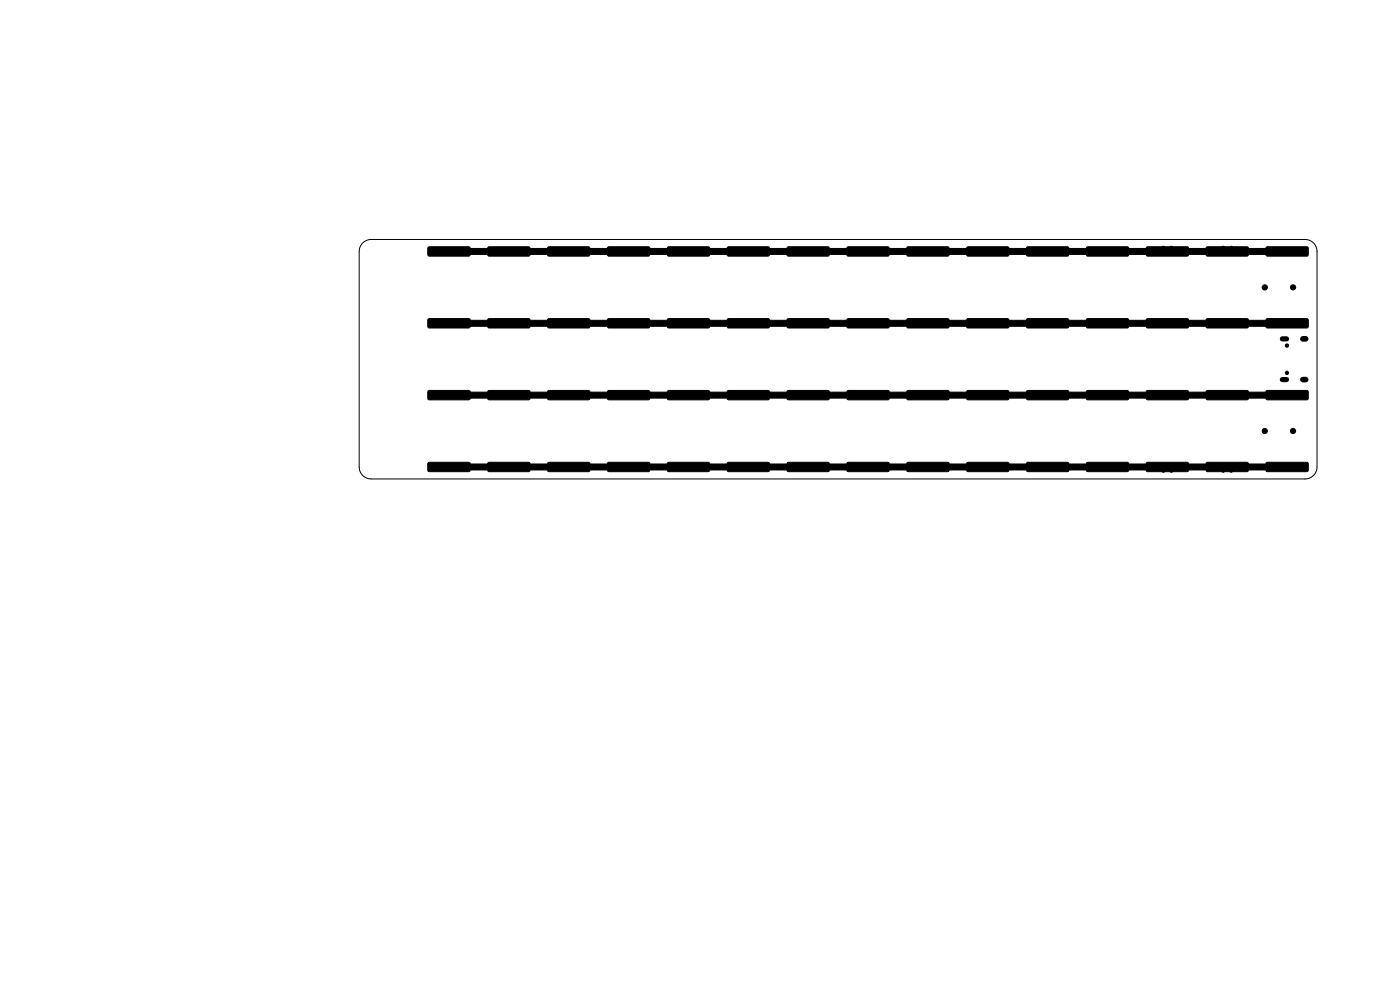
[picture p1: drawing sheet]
<svg xmlns="http://www.w3.org/2000/svg" width="297mm" height="210mm" viewBox="0 0 297 210" stroke-linecap="round" stroke-linejoin="round" font-family="sans-serif">
<g fill="#000" stroke="#000" stroke-width=".21">
<path d="M99.7 52.7h168.9v1.3h-168.9zM90.8 52.5l.3-.2 8.4 .1 .2 .2v1.5l-.3 .2h-8.4l-.2-.3zM103.5 52.5l.3-.2 8.4 .1 .2 .2v1.5l-.3 .2h-8.4l-.2-.3zM116.2 52.5l.3-.2 8.4 .1 .2 .2v1.5l-.3 .2h-8.4l-.2-.3zM128.9 52.5l.3-.2 8.4 .1 .2 .2v1.5l-.3 .2h-8.4l-.2-.3zM141.6 52.5l.3-.2 8.4 .1 .2 .2v1.5l-.3 .2h-8.4l-.2-.3zM154.3 52.5l.3-.2 8.4 .1 .2 .2v1.5l-.3 .2h-8.4l-.2-.3zM167.1 52.4h8.6l.2 .2v1.5l-.3 .2h-8.4l-.3-.3v-1.3zM179.8 52.4h8.6l.2 .2v1.5l-.3 .2h-8.4l-.3-.3v-1.3zM192.5 52.4h8.6l.2 .2v1.5l-.3 .2h-8.4l-.3-.3v-1.3zM205.2 52.4h8.6l.2 .2v1.5l-.3 .2h-8.4l-.3-.3v-1.3zM217.9 52.4h8.6l.2 .2v1.5l-.3 .2h-8.4l-.3-.3v-1.3z"/>
<path d="M230.6 52.4h8.6l.2 .2v1.5l-.3 .2h-8.4l-.3-.3v-1.3zM243.3 52.4h8.6l.2 .2v1.5l-.3 .2h-8.4l-.3-.3v-1.3zM256 52.4h8.6l.2 .2v1.5l-.3 .2h-8.4l-.3-.3v-1.3zM268.7 52.4h8.6l.2 .2v1.5l-.3 .2h-8.4l-.3-.3v-1.3zM99.7 67.9h168.9v1.3h-168.9zM90.8 67.7l.3-.1h8.4l.2 .2v1.5l-.3 .3h-8.4l-.2-.4zM103.5 67.7l.3-.1h8.4l.2 .2v1.5l-.3 .3h-8.4l-.2-.4zM116.2 67.7l.3-.1h8.4l.2 .2v1.5l-.3 .3h-8.4l-.2-.4zM128.9 67.7l.3-.1h8.4l.2 .2v1.5l-.3 .3h-8.4l-.2-.4zM141.6 67.7l.3-.1h8.4l.2 .2v1.5l-.3 .3h-8.4l-.2-.4zM154.3 67.7l.3-.1h8.4l.2 .2v1.5l-.3 .3h-8.4l-.2-.4zM167.1 67.6h8.6l.2 .2v1.5l-.3 .3h-8.4l-.3-.4v-1.3z"/>
<path d="M179.8 67.6h8.6l.2 .2v1.5l-.3 .3h-8.4l-.3-.4v-1.3zM192.5 67.6h8.6l.2 .2v1.5l-.3 .3h-8.4l-.3-.4v-1.3zM205.2 67.6h8.6l.2 .2v1.5l-.3 .3h-8.4l-.3-.4v-1.3zM217.9 67.6h8.6l.2 .2v1.5l-.3 .3h-8.4l-.3-.4v-1.3zM230.6 67.6h8.6l.2 .2v1.5l-.3 .3h-8.4l-.3-.4v-1.3zM243.3 67.6h8.6l.2 .2v1.5l-.3 .3h-8.4l-.3-.4v-1.3zM256 67.6h8.6l.2 .2v1.5l-.3 .3h-8.4l-.3-.4v-1.3zM268.7 67.6h8.6l.2 .2v1.5l-.3 .3h-8.4l-.3-.4v-1.3zM99.7 98.4h168.9v1.3h-168.9zM99.7 83.2h168.9v1.3h-168.9zM90.8 98.2l.3-.1h8.4l.2 .2v1.5l-.3 .3-8.4-.1-.2-.3zM90.8 83l.3-.2h8.4l.2 .3v1.5l-.3 .2h-8.4l-.2-.3z"/>
<path d="M103.5 98.2l.3-.1h8.4l.2 .2v1.5l-.3 .3-8.4-.1-.2-.3zM103.5 83l.3-.2h8.4l.2 .3v1.5l-.3 .2h-8.4l-.2-.3zM116.2 98.2l.3-.1h8.4l.2 .2v1.5l-.3 .3-8.4-.1-.2-.3zM116.2 83l.3-.2h8.4l.2 .3v1.5l-.3 .2h-8.4l-.2-.3zM128.9 83l.3-.2h8.4l.2 .3v1.5l-.3 .2h-8.4l-.2-.3zM128.9 98.2l.3-.1h8.4l.2 .2v1.5l-.3 .3-8.4-.1-.2-.3zM141.6 83l.3-.2h8.4l.2 .3v1.5l-.3 .2h-8.4l-.2-.3zM141.6 98.2l.3-.1h8.4l.2 .2v1.5l-.3 .3-8.4-.1-.2-.3zM154.3 98.2l.3-.1h8.4l.2 .2v1.5l-.3 .3-8.4-.1-.2-.3zM154.3 83l.3-.2h8.4l.2 .3v1.5l-.3 .2h-8.4l-.2-.3zM167.1 98.1h8.6l.2 .2v1.5l-.3 .3-8.4-.1-.3-.3v-1.3zM167.1 82.9l8.6-.1 .2 .3v1.5l-.3 .2h-8.4l-.3-.3v-1.3z"/>
<path d="M179.8 82.9l8.6-.1 .2 .3v1.5l-.3 .2h-8.4l-.3-.3v-1.3zM179.8 98.1h8.6l.2 .2v1.5l-.3 .3-8.4-.1-.3-.3v-1.3zM192.5 82.9l8.6-.1 .2 .3v1.5l-.3 .2h-8.4l-.3-.3v-1.3zM192.5 98.1h8.6l.2 .2v1.5l-.3 .3-8.4-.1-.3-.3v-1.3zM205.2 82.9l8.6-.1 .2 .3v1.5l-.3 .2h-8.4l-.3-.3v-1.3zM205.2 98.1h8.6l.2 .2v1.5l-.3 .3-8.4-.1-.3-.3v-1.3zM217.9 98.1h8.6l.2 .2v1.5l-.3 .3-8.4-.1-.3-.3v-1.3zM217.9 82.9l8.6-.1 .2 .3v1.5l-.3 .2h-8.4l-.3-.3v-1.3zM230.6 98.1h8.6l.2 .2v1.5l-.3 .3-8.4-.1-.3-.3v-1.3zM230.6 82.9l8.6-.1 .2 .3v1.5l-.3 .2h-8.4l-.3-.3v-1.3zM243.3 82.9l8.6-.1 .2 .3v1.5l-.3 .2h-8.4l-.3-.3v-1.3zM243.3 98.1h8.6l.2 .2v1.5l-.3 .3-8.4-.1-.3-.3v-1.3z"/>
<path d="M256 82.9l8.6-.1 .2 .3v1.5l-.3 .2h-8.4l-.3-.3v-1.3zM256 98.1h8.6l.2 .2v1.5l-.3 .3-8.4-.1-.3-.3v-1.3zM268.7 98.1h8.6l.2 .2v1.5l-.3 .3-8.4-.1-.3-.3v-1.3zM268.7 82.9l8.6-.1 .2 .3v1.5l-.3 .2h-8.4l-.3-.3v-1.3z"/>
<circle cx="246.8" cy="52.6" r=".35"/>
<circle cx="248.5" cy="52.6" r=".35"/>
<circle cx="259.5" cy="52.6" r=".35"/>
<circle cx="261.2" cy="52.6" r=".35"/>
<circle cx="268.3" cy="61" r=".55"/>
<circle cx="273" cy="79.1" r=".35"/>
<circle cx="273" cy="73.3" r=".35"/>
<circle cx="274.3" cy="61" r=".55"/>
<circle cx="246.8" cy="99.8" r=".35"/>
<circle cx="248.5" cy="99.8" r=".35"/>
<circle cx="259.5" cy="99.8" r=".35"/>
<circle cx="261.2" cy="99.8" r=".35"/>
<circle cx="268.3" cy="91.4" r=".55"/>
<circle cx="274.3" cy="91.4" r=".55"/>
</g>
<path d="M272 71.9h.9M272 80.5h.9" fill="none" stroke="#000" stroke-width="1.1"/>
<path d="M276.4 71.9h.6M276.4 80.5h.6" fill="none" stroke="#000" stroke-width="1.2"/>
<path d="M76.9 51.5l1-.5 .8-.2h198.2a2.54 2.54 0 0 1 2.5 2.5v45.8a2.54 2.54 0 0 1-2.5 2.5h-198.2a2.54 2.54 0 0 1-2.5-2.5v-45.8l.2-.8z" fill="none" stroke="#000" stroke-width=".21"/>
</svg>
